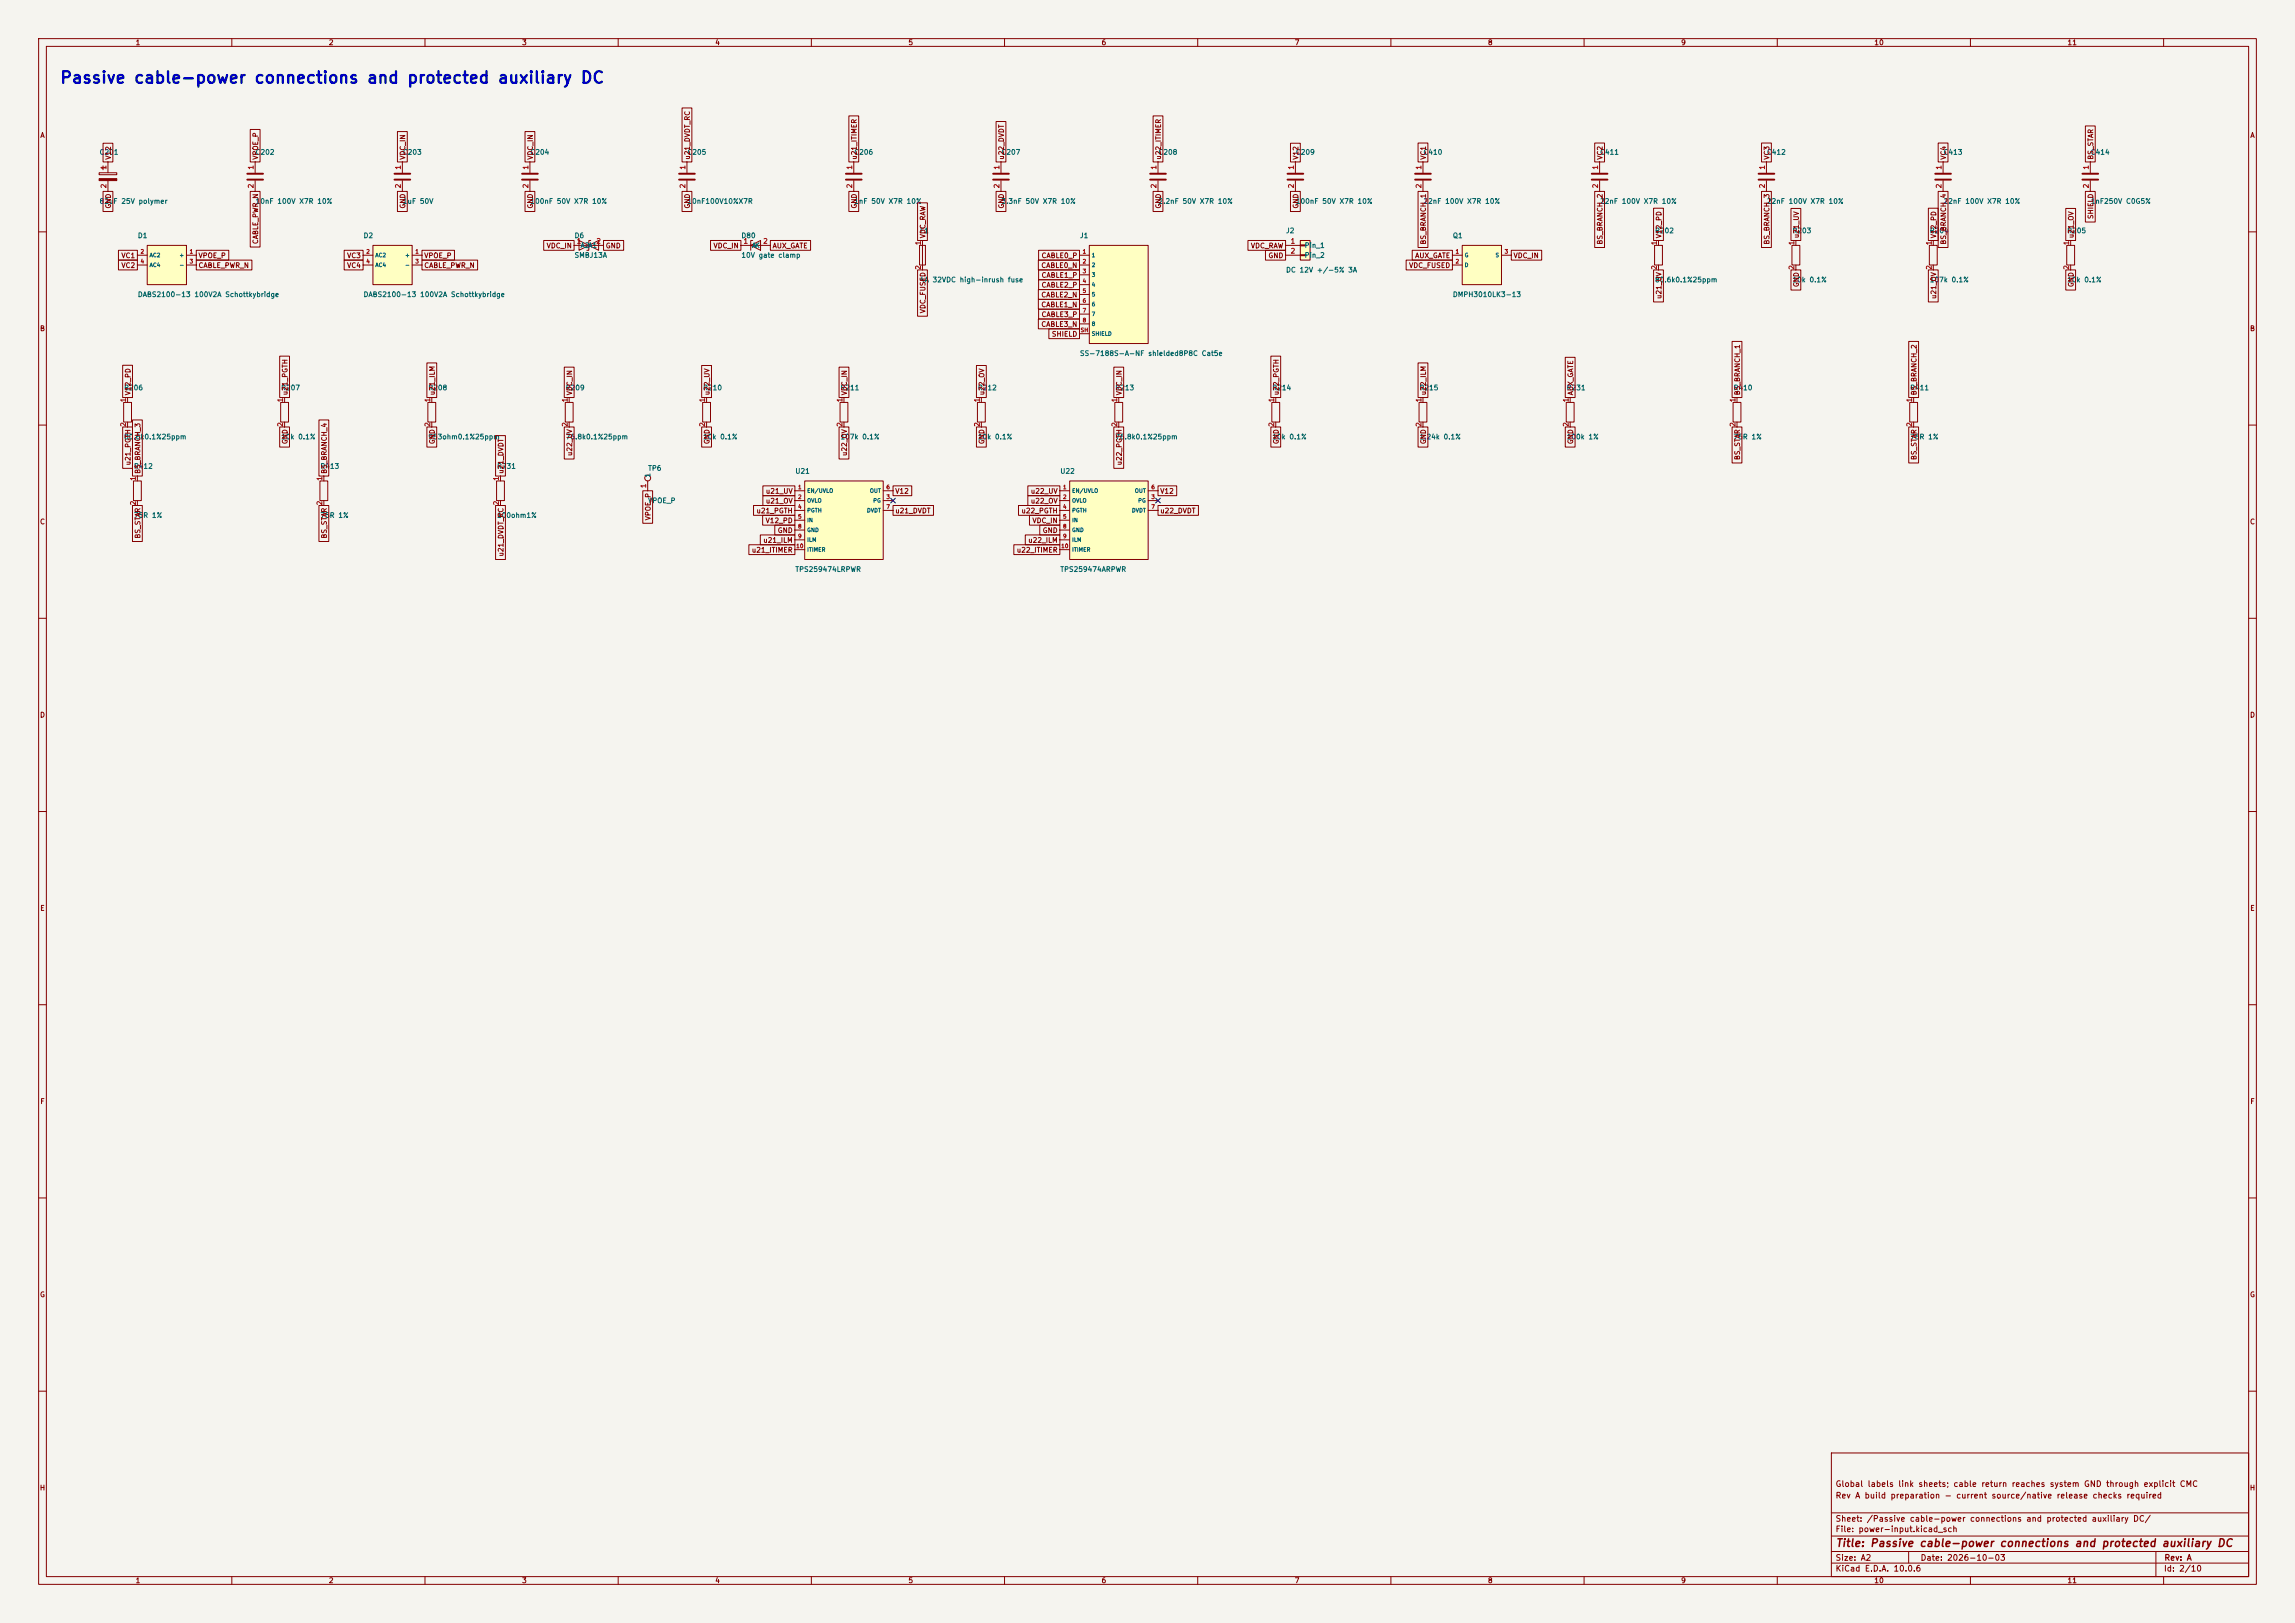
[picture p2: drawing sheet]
<svg xmlns="http://www.w3.org/2000/svg" width="594mm" height="420mm" viewBox="0 0 594 420" stroke-linecap="round" stroke-linejoin="round" font-family="sans-serif">
<defs><g id="words">
<text font-size="3" fill="#0000c2" x="15.3" y="22.3">Passive cable-power connections and protected auxiliary DC</text>
<text font-size="2" fill="#840000" x="475" y="400.8">Title: Passive cable-power connections and protected auxiliary DC</text>
<g font-size="1.5" fill="#840000">
<text x="475" y="388.1">Rev A build preparation - current source/native release checks required</text>
<text x="475" y="385.1">Global labels link sheets; cable return reaches system GND through explicit CMC</text>
<text x="475" y="394.1">Sheet: /Passive cable-power connections and protected auxiliary DC/</text>
<text x="475" y="396.8">File: power-input.kicad_sch</text>
<text x="475" y="407">KiCad E.D.A. 10.0.6</text>
<text x="475" y="404.2">Size: A2</text>
<text x="497" y="404.2">Date: 2026-10-03</text>
<text x="560" y="407">Id: 2/10</text>
<text x="560.1" y="404.2">Rev: A</text>
</g>
<g font-size="1.3" fill="#840000">
<text x="35" y="12">1</text>
<text x="85" y="12">2</text>
<text x="135" y="12">3</text>
<text x="185" y="12">4</text>
<text x="235" y="12">5</text>
<text x="285" y="12">6</text>
<text x="335" y="12">7</text>
<text x="385" y="12">8</text>
<text x="435" y="12">9</text>
<text x="485" y="12">10</text>
<text x="535" y="12">11</text>
<text x="10.3" y="36">A</text>
<text x="582.3" y="36">A</text>
<text x="29" y="41.5" transform="rotate(-90 29 41.5)">V12</text>
<text x="67.1" y="41.5" transform="rotate(-90 67.1 41.5)">VPOE_P</text>
<text x="105.2" y="41.5" transform="rotate(-90 105.2 41.5)">VDC_IN</text>
<text x="138.2" y="41.5" transform="rotate(-90 138.2 41.5)">VDC_IN</text>
<text x="178.9" y="41.5" transform="rotate(-90 178.9 41.5)">u21_DVDT_RC</text>
<text x="222" y="41.5" transform="rotate(-90 222 41.5)">u21_ITIMER</text>
<text x="260.1" y="41.5" transform="rotate(-90 260.1 41.5)">u22_DVDT</text>
<text x="300.8" y="41.5" transform="rotate(-90 300.8 41.5)">u22_ITIMER</text>
<text x="336.3" y="41.5" transform="rotate(-90 336.3 41.5)">V12</text>
<text x="369.4" y="41.5" transform="rotate(-90 369.4 41.5)">VC1</text>
<text x="415.1" y="41.5" transform="rotate(-90 415.1 41.5)">VC2</text>
<text x="458.3" y="41.5" transform="rotate(-90 458.3 41.5)">VC3</text>
<text x="504" y="41.5" transform="rotate(-90 504 41.5)">VC4</text>
<text x="542.1" y="41.5" transform="rotate(-90 542.1 41.5)">BS_STAR</text>
<text x="29" y="54.1" transform="rotate(-90 29 54.1)">GND</text>
<text x="105.2" y="54.1" transform="rotate(-90 105.2 54.1)">GND</text>
<text x="138.2" y="54.1" transform="rotate(-90 138.2 54.1)">GND</text>
<text x="178.9" y="54.1" transform="rotate(-90 178.9 54.1)">GND</text>
<text x="222" y="54.1" transform="rotate(-90 222 54.1)">GND</text>
<text x="260.1" y="54.1" transform="rotate(-90 260.1 54.1)">GND</text>
<text x="300.8" y="54.1" transform="rotate(-90 300.8 54.1)">GND</text>
<text x="336.3" y="54.1" transform="rotate(-90 336.3 54.1)">GND</text>
<text x="542.1" y="56.8" transform="rotate(-90 542.1 56.8)">SHIELD</text>
<text x="67.1" y="63.3" transform="rotate(-90 67.1 63.3)">CABLE_PWR_N</text>
<text x="141.4" y="64.6">VDC_IN</text>
<text x="156.7" y="64.6">GND</text>
<text x="184.5" y="64.6">VDC_IN</text>
<text x="199.8" y="64.6">AUX_GATE</text>
<text x="239.8" y="61.8" transform="rotate(-90 239.8 61.8)">VDC_RAW</text>
<text x="323.6" y="64.6">VDC_RAW</text>
<text x="369.4" y="63.4" transform="rotate(-90 369.4 63.4)">BS_BRANCH_1</text>
<text x="415.1" y="63.4" transform="rotate(-90 415.1 63.4)">BS_BRANCH_2</text>
<text x="430.3" y="61.8" transform="rotate(-90 430.3 61.8)">V12_PD</text>
<text x="458.3" y="63.4" transform="rotate(-90 458.3 63.4)">BS_BRANCH_3</text>
<text x="465.9" y="61.8" transform="rotate(-90 465.9 61.8)">u21_UV</text>
<text x="501.4" y="61.8" transform="rotate(-90 501.4 61.8)">V12_PD</text>
<text x="504" y="63.4" transform="rotate(-90 504 63.4)">BS_BRANCH_4</text>
<text x="537" y="61.8" transform="rotate(-90 537 61.8)">u21_OV</text>
<text x="31.3" y="67.1">VC1</text>
<text x="31.3" y="69.6">VC2</text>
<text x="51.2" y="69.6">CABLE_PWR_N</text>
<text x="51.2" y="67.1">VPOE_P</text>
<text x="89.7" y="67.1">VC3</text>
<text x="89.7" y="69.6">VC4</text>
<text x="109.7" y="67.1">VPOE_P</text>
<text x="109.7" y="69.6">CABLE_PWR_N</text>
<text x="269.4" y="69.6">CABLE0_N</text>
<text x="269.4" y="67.1">CABLE0_P</text>
<text x="328.2" y="67.1">GND</text>
<text x="364.6" y="69.6">VDC_FUSED</text>
<text x="366.1" y="67.1">AUX_GATE</text>
<text x="391.6" y="67.1">VDC_IN</text>
<text x="269.4" y="77.3">CABLE2_N</text>
<text x="269.4" y="72.2">CABLE1_P</text>
<text x="269.4" y="74.7">CABLE2_P</text>
<text x="430.3" y="77.5" transform="rotate(-90 430.3 77.5)">u21_UV</text>
<text x="465.9" y="74.4" transform="rotate(-90 465.9 74.4)">GND</text>
<text x="501.4" y="77.5" transform="rotate(-90 501.4 77.5)">u21_OV</text>
<text x="537" y="74.4" transform="rotate(-90 537 74.4)">GND</text>
<text x="239.8" y="81.2" transform="rotate(-90 239.8 81.2)">VDC_FUSED</text>
<text x="269.4" y="79.8">CABLE1_N</text>
<text x="269.4" y="82.3">CABLE3_P</text>
<text x="10.2" y="86">B</text>
<text x="269.4" y="84.9">CABLE3_N</text>
<text x="272.1" y="87.4">SHIELD</text>
<text x="582.2" y="86">B</text>
<text x="34.1" y="102.4" transform="rotate(-90 34.1 102.4)">V12_PD</text>
<text x="74.7" y="102.4" transform="rotate(-90 74.7 102.4)">u21_PGTH</text>
<text x="112.8" y="102.4" transform="rotate(-90 112.8 102.4)">u21_ILM</text>
<text x="148.4" y="102.4" transform="rotate(-90 148.4 102.4)">VDC_IN</text>
<text x="183.9" y="102.4" transform="rotate(-90 183.9 102.4)">u22_UV</text>
<text x="219.5" y="102.4" transform="rotate(-90 219.5 102.4)">VDC_IN</text>
<text x="255.1" y="102.4" transform="rotate(-90 255.1 102.4)">u22_OV</text>
<text x="290.6" y="102.4" transform="rotate(-90 290.6 102.4)">VDC_IN</text>
<text x="331.3" y="102.4" transform="rotate(-90 331.3 102.4)">u22_PGTH</text>
<text x="369.4" y="102.4" transform="rotate(-90 369.4 102.4)">u22_ILM</text>
<text x="407.5" y="102.4" transform="rotate(-90 407.5 102.4)">AUX_GATE</text>
<text x="450.6" y="102.4" transform="rotate(-90 450.6 102.4)">BS_BRANCH_1</text>
<text x="496.4" y="102.4" transform="rotate(-90 496.4 102.4)">BS_BRANCH_2</text>
<text x="74.7" y="115.1" transform="rotate(-90 74.7 115.1)">GND</text>
<text x="112.8" y="115.1" transform="rotate(-90 112.8 115.1)">GND</text>
<text x="148.4" y="118.1" transform="rotate(-90 148.4 118.1)">u22_UV</text>
<text x="183.9" y="115.1" transform="rotate(-90 183.9 115.1)">GND</text>
<text x="219.5" y="118.1" transform="rotate(-90 219.5 118.1)">u22_OV</text>
<text x="255.1" y="115.1" transform="rotate(-90 255.1 115.1)">GND</text>
<text x="331.3" y="115.1" transform="rotate(-90 331.3 115.1)">GND</text>
<text x="369.4" y="115.1" transform="rotate(-90 369.4 115.1)">GND</text>
<text x="407.5" y="115.1" transform="rotate(-90 407.5 115.1)">GND</text>
<text x="450.6" y="119.2" transform="rotate(-90 450.6 119.2)">BS_STAR</text>
<text x="496.4" y="119.2" transform="rotate(-90 496.4 119.2)">BS_STAR</text>
<text x="34.1" y="120.6" transform="rotate(-90 34.1 120.6)">u21_PGTH</text>
<text x="36.6" y="122.7" transform="rotate(-90 36.6 122.7)">BS_BRANCH_3</text>
<text x="84.9" y="122.7" transform="rotate(-90 84.9 122.7)">BS_BRANCH_4</text>
<text x="130.6" y="122.7" transform="rotate(-90 130.6 122.7)">u21_DVDT</text>
<text x="290.6" y="120.6" transform="rotate(-90 290.6 120.6)">u22_PGTH</text>
<text x="198.1" y="130.6">u21_OV</text>
<text x="198.1" y="128.1">u21_UV</text>
<text x="231.6" y="128.1">V12</text>
<text x="266.7" y="128.1">u22_UV</text>
<text x="266.7" y="130.6">u22_OV</text>
<text x="300.2" y="128.1">V12</text>
<text x="10.2" y="136">C</text>
<text x="168.7" y="134.8" transform="rotate(-90 168.7 134.8)">VPOE_P</text>
<text x="195.7" y="133.1">u21_PGTH</text>
<text x="198" y="135.7">V12_PD</text>
<text x="231.6" y="133.1">u21_DVDT</text>
<text x="264.2" y="133.1">u22_PGTH</text>
<text x="267.1" y="135.7">VDC_IN</text>
<text x="300.2" y="133.1">u22_DVDT</text>
<text x="582.2" y="136">C</text>
<text x="36.6" y="139.5" transform="rotate(-90 36.6 139.5)">BS_STAR</text>
<text x="84.9" y="139.5" transform="rotate(-90 84.9 139.5)">BS_STAR</text>
<text x="194.5" y="143.3">u21_ITIMER</text>
<text x="197.4" y="140.8">u21_ILM</text>
<text x="201.2" y="138.2">GND</text>
<text x="263" y="143.3">u22_ITIMER</text>
<text x="266" y="140.8">u22_ILM</text>
<text x="269.7" y="138.2">GND</text>
<text x="130.6" y="144.2" transform="rotate(-90 130.6 144.2)">u21_DVDT_RC</text>
<text x="10.2" y="186">D</text>
<text x="582.2" y="186">D</text>
<text x="10.3" y="236">E</text>
<text x="582.3" y="236">E</text>
<text x="10.3" y="286">F</text>
<text x="582.3" y="286">F</text>
<text x="10.2" y="336">G</text>
<text x="582.2" y="336">G</text>
<text x="10.2" y="386">H</text>
<text x="582.2" y="386">H</text>
<text x="35" y="410">1</text>
<text x="85" y="410">2</text>
<text x="135" y="410">3</text>
<text x="185" y="410">4</text>
<text x="235" y="410">5</text>
<text x="285" y="410">6</text>
<text x="335" y="410">7</text>
<text x="385" y="410">8</text>
<text x="435" y="410">9</text>
<text x="485" y="410">10</text>
<text x="535" y="410">11</text>
</g>
<g font-size="1.3" fill="#006464">
<text x="25.6" y="40.3">C201</text>
<text x="66" y="40.3">C202</text>
<text x="104.1" y="40.3">C203</text>
<text x="137.1" y="40.3">C204</text>
<text x="177.8" y="40.3">C205</text>
<text x="221" y="40.3">C206</text>
<text x="259.1" y="40.3">C207</text>
<text x="299.7" y="40.3">C208</text>
<text x="335.3" y="40.3">C209</text>
<text x="368.3" y="40.3">C410</text>
<text x="414" y="40.3">C411</text>
<text x="457.2" y="40.3">C412</text>
<text x="502.9" y="40.3">C413</text>
<text x="541" y="40.3">C414</text>
<text x="25.6" y="53">82uF 25V polymer</text>
<text x="66" y="53">10nF 100V X7R 10%</text>
<text x="104.1" y="53">1uF 50V</text>
<text x="137.1" y="53">100nF 50V X7R 10%</text>
<text x="177.8" y="53">10nF100V10%X7R</text>
<text x="221" y="53">1nF 50V X7R 10%</text>
<text x="259.1" y="53">3.3nF 50V X7R 10%</text>
<text x="299.7" y="53">2.2nF 50V X7R 10%</text>
<text x="335.3" y="53">100nF 50V X7R 10%</text>
<text x="368.3" y="53">22nF 100V X7R 10%</text>
<text x="414" y="53">22nF 100V X7R 10%</text>
<text x="457.2" y="53">22nF 100V X7R 10%</text>
<text x="502.9" y="53">22nF 100V X7R 10%</text>
<text x="541" y="53">1nF250V C0G5%</text>
<text x="35.5" y="61.9">D1</text>
<text x="94" y="61.9">D2</text>
<text x="148.6" y="61.9">D6</text>
<text x="150.1" y="64.5">A2A1</text>
<text x="191.8" y="61.9">D80</text>
<text x="194.5" y="64.5">AK</text>
<text x="238" y="60.7">F1</text>
<text x="279.4" y="61.9">J1</text>
<text x="332.7" y="60.7">J2</text>
<text x="337.5" y="64.5">Pin_1</text>
<text x="375.9" y="61.9">Q1</text>
<text x="428.2" y="60.7">R202</text>
<text x="463.8" y="60.7">R203</text>
<text x="499.3" y="60.7">R204</text>
<text x="534.9" y="60.7">R205</text>
<text x="148.6" y="67">SMBJ13A</text>
<text x="191.8" y="67">10V gate clamp</text>
<text x="332.7" y="70.8">DC 12V +/-5% 3A</text>
<text x="337.5" y="67">Pin_2</text>
<text x="35.5" y="77.2">DABS2100-13 100V2A Schottkybridge</text>
<text x="94" y="77.2">DABS2100-13 100V2A Schottkybridge</text>
<text x="238" y="73.4">4A 32VDC high-inrush fuse</text>
<text x="375.9" y="77.2">DMPH3010LK3-13</text>
<text x="428.2" y="73.4">80.6k0.1%25ppm</text>
<text x="463.8" y="73.4">10k 0.1%</text>
<text x="499.3" y="73.4">107k 0.1%</text>
<text x="534.9" y="73.4">10k 0.1%</text>
<text x="279.4" y="92.4">SS-7188S-A-NF shielded8P8C Cat5e</text>
<text x="32" y="101.3">R206</text>
<text x="72.6" y="101.3">R207</text>
<text x="110.7" y="101.3">R208</text>
<text x="146.3" y="101.3">R209</text>
<text x="181.8" y="101.3">R210</text>
<text x="217.4" y="101.3">R211</text>
<text x="253" y="101.3">R212</text>
<text x="288.5" y="101.3">R213</text>
<text x="329.2" y="101.3">R214</text>
<text x="367.3" y="101.3">R215</text>
<text x="405.4" y="101.3">R231</text>
<text x="448.5" y="101.3">R410</text>
<text x="494.3" y="101.3">R411</text>
<text x="32" y="114">80.6k0.1%25ppm</text>
<text x="72.6" y="114">10k 0.1%</text>
<text x="110.7" y="114">953ohm0.1%25ppm</text>
<text x="146.3" y="114">76.8k0.1%25ppm</text>
<text x="181.8" y="114">10k 0.1%</text>
<text x="217.4" y="114">107k 0.1%</text>
<text x="253" y="114">10k 0.1%</text>
<text x="288.5" y="114">76.8k0.1%25ppm</text>
<text x="329.2" y="114">10k 0.1%</text>
<text x="367.3" y="114">1.24k 0.1%</text>
<text x="405.4" y="114">100k 1%</text>
<text x="448.5" y="114">75R 1%</text>
<text x="494.3" y="114">75R 1%</text>
<text x="34.5" y="121.6">R412</text>
<text x="82.8" y="121.6">R413</text>
<text x="128.5" y="121.6">R731</text>
<text x="167.6" y="122.1">TP6</text>
<text x="168.6" y="123.7" transform="rotate(-90 168.6 123.7)">1</text>
<text x="205.7" y="122.9">U21</text>
<text x="274.3" y="122.9">U22</text>
<text x="167.6" y="130.5">VPOE_P</text>
<text x="34.5" y="134.3">75R 1%</text>
<text x="82.8" y="134.3">75R 1%</text>
<text x="128.5" y="134.3">100ohm1%</text>
<text x="205.7" y="148.3">TPS259474LRPWR</text>
<text x="274.3" y="148.3">TPS259474ARPWR</text>
</g>
<g font-size="1.3" fill="#a90000">
<text x="27.8" y="44" transform="rotate(-90 27.8 44)">1</text>
<text x="65.9" y="44" transform="rotate(-90 65.9 44)">1</text>
<text x="104" y="44" transform="rotate(-90 104 44)">1</text>
<text x="137" y="44" transform="rotate(-90 137 44)">1</text>
<text x="177.7" y="44" transform="rotate(-90 177.7 44)">1</text>
<text x="220.8" y="44" transform="rotate(-90 220.8 44)">1</text>
<text x="258.9" y="44" transform="rotate(-90 258.9 44)">1</text>
<text x="299.6" y="44" transform="rotate(-90 299.6 44)">1</text>
<text x="335.1" y="44" transform="rotate(-90 335.1 44)">1</text>
<text x="368.2" y="44" transform="rotate(-90 368.2 44)">1</text>
<text x="413.9" y="44" transform="rotate(-90 413.9 44)">1</text>
<text x="457.1" y="44" transform="rotate(-90 457.1 44)">1</text>
<text x="502.8" y="44" transform="rotate(-90 502.8 44)">1</text>
<text x="540.9" y="44" transform="rotate(-90 540.9 44)">1</text>
<text x="27.8" y="48.9" transform="rotate(-90 27.8 48.9)">2</text>
<text x="65.9" y="48.9" transform="rotate(-90 65.9 48.9)">2</text>
<text x="104" y="48.9" transform="rotate(-90 104 48.9)">2</text>
<text x="137" y="48.9" transform="rotate(-90 137 48.9)">2</text>
<text x="177.7" y="48.9" transform="rotate(-90 177.7 48.9)">2</text>
<text x="220.8" y="48.9" transform="rotate(-90 220.8 48.9)">2</text>
<text x="258.9" y="48.9" transform="rotate(-90 258.9 48.9)">2</text>
<text x="299.6" y="48.9" transform="rotate(-90 299.6 48.9)">2</text>
<text x="335.1" y="48.9" transform="rotate(-90 335.1 48.9)">2</text>
<text x="368.2" y="48.9" transform="rotate(-90 368.2 48.9)">2</text>
<text x="413.9" y="48.9" transform="rotate(-90 413.9 48.9)">2</text>
<text x="457.1" y="48.9" transform="rotate(-90 457.1 48.9)">2</text>
<text x="502.8" y="48.9" transform="rotate(-90 502.8 48.9)">2</text>
<text x="540.9" y="48.9" transform="rotate(-90 540.9 48.9)">2</text>
<text x="149.1" y="63.4">1</text>
<text x="154.2" y="63.4">2</text>
<text x="192.3" y="63.4">1</text>
<text x="197.4" y="63.4">2</text>
<text x="238.6" y="63.6" transform="rotate(-90 238.6 63.6)">1</text>
<text x="333.9" y="63.4">1</text>
<text x="333.9" y="65.9">2</text>
<text x="429.1" y="63.6" transform="rotate(-90 429.1 63.6)">1</text>
<text x="464.7" y="63.6" transform="rotate(-90 464.7 63.6)">1</text>
<text x="500.2" y="63.6" transform="rotate(-90 500.2 63.6)">1</text>
<text x="535.8" y="63.6" transform="rotate(-90 535.8 63.6)">1</text>
<text x="238.6" y="69.9" transform="rotate(-90 238.6 69.9)">2</text>
<text x="429.1" y="69.9" transform="rotate(-90 429.1 69.9)">2</text>
<text x="464.7" y="69.9" transform="rotate(-90 464.7 69.9)">2</text>
<text x="500.2" y="69.9" transform="rotate(-90 500.2 69.9)">2</text>
<text x="535.8" y="69.9" transform="rotate(-90 535.8 69.9)">2</text>
<text x="32.9" y="104.2" transform="rotate(-90 32.9 104.2)">1</text>
<text x="73.5" y="104.2" transform="rotate(-90 73.5 104.2)">1</text>
<text x="111.6" y="104.2" transform="rotate(-90 111.6 104.2)">1</text>
<text x="147.2" y="104.2" transform="rotate(-90 147.2 104.2)">1</text>
<text x="182.7" y="104.2" transform="rotate(-90 182.7 104.2)">1</text>
<text x="218.3" y="104.2" transform="rotate(-90 218.3 104.2)">1</text>
<text x="253.9" y="104.2" transform="rotate(-90 253.9 104.2)">1</text>
<text x="289.4" y="104.2" transform="rotate(-90 289.4 104.2)">1</text>
<text x="330.1" y="104.2" transform="rotate(-90 330.1 104.2)">1</text>
<text x="368.2" y="104.2" transform="rotate(-90 368.2 104.2)">1</text>
<text x="406.3" y="104.2" transform="rotate(-90 406.3 104.2)">1</text>
<text x="449.4" y="104.2" transform="rotate(-90 449.4 104.2)">1</text>
<text x="495.2" y="104.2" transform="rotate(-90 495.2 104.2)">1</text>
<text x="32.9" y="110.6" transform="rotate(-90 32.9 110.6)">2</text>
<text x="73.5" y="110.6" transform="rotate(-90 73.5 110.6)">2</text>
<text x="111.6" y="110.6" transform="rotate(-90 111.6 110.6)">2</text>
<text x="147.2" y="110.6" transform="rotate(-90 147.2 110.6)">2</text>
<text x="182.7" y="110.6" transform="rotate(-90 182.7 110.6)">2</text>
<text x="218.3" y="110.6" transform="rotate(-90 218.3 110.6)">2</text>
<text x="253.9" y="110.6" transform="rotate(-90 253.9 110.6)">2</text>
<text x="289.4" y="110.6" transform="rotate(-90 289.4 110.6)">2</text>
<text x="330.1" y="110.6" transform="rotate(-90 330.1 110.6)">2</text>
<text x="368.2" y="110.6" transform="rotate(-90 368.2 110.6)">2</text>
<text x="406.3" y="110.6" transform="rotate(-90 406.3 110.6)">2</text>
<text x="449.4" y="110.6" transform="rotate(-90 449.4 110.6)">2</text>
<text x="495.2" y="110.6" transform="rotate(-90 495.2 110.6)">2</text>
<text x="35.4" y="124.6" transform="rotate(-90 35.4 124.6)">1</text>
<text x="83.7" y="124.6" transform="rotate(-90 83.7 124.6)">1</text>
<text x="129.4" y="124.6" transform="rotate(-90 129.4 124.6)">1</text>
<text x="35.4" y="130.9" transform="rotate(-90 35.4 130.9)">2</text>
<text x="83.7" y="130.9" transform="rotate(-90 83.7 130.9)">2</text>
<text x="129.4" y="130.9" transform="rotate(-90 129.4 130.9)">2</text>
<text x="167.5" y="126.5" transform="rotate(-90 167.5 126.5)">1</text>
</g>
<g font-size="1" fill="#a90000">
<text x="36.3" y="65.9">2</text>
<text x="49" y="65.9">1</text>
<text x="94.7" y="65.9">2</text>
<text x="107.4" y="65.9">1</text>
<text x="280.1" y="65.9">1</text>
<text x="376.6" y="65.9">1</text>
<text x="389.3" y="65.9">3</text>
<text x="36.3" y="68.4">4</text>
<text x="49" y="68.4">3</text>
<text x="94.7" y="68.4">4</text>
<text x="107.4" y="68.4">3</text>
<text x="280.1" y="68.4">2</text>
<text x="280.1" y="70.9">3</text>
<text x="376.6" y="68.4">2</text>
<text x="280.1" y="73.5">4</text>
<text x="280.1" y="76">5</text>
<text x="280.1" y="78.6">6</text>
<text x="280.1" y="81.1">7</text>
<text x="280.1" y="83.6">8</text>
<text x="279.6" y="86.2">SH</text>
<text x="206.4" y="126.8">1</text>
<text x="206.4" y="129.4">2</text>
<text x="206.4" y="131.9">4</text>
<text x="229.3" y="129.4">3</text>
<text x="229.3" y="126.8">6</text>
<text x="229.3" y="131.9">7</text>
<text x="275" y="126.8">1</text>
<text x="275" y="129.4">2</text>
<text x="275" y="131.9">4</text>
<text x="297.9" y="129.4">3</text>
<text x="297.9" y="126.8">6</text>
<text x="297.9" y="131.9">7</text>
<text x="206.4" y="134.4">5</text>
<text x="206.4" y="137">8</text>
<text x="275" y="134.4">5</text>
<text x="275" y="137">8</text>
<text x="206" y="142.1">10</text>
<text x="206.4" y="139.5">9</text>
<text x="274.5" y="142.1">10</text>
<text x="275" y="139.5">9</text>
</g>
<g font-size="1" fill="#006464">
<text x="38.6" y="66.8">AC2</text>
<text x="38.6" y="69.3">AC4</text>
<text x="46.3" y="66.8">+</text>
<text x="46.3" y="69.3">-</text>
<text x="97" y="66.8">AC2</text>
<text x="97" y="69.3">AC4</text>
<text x="104.7" y="66.8">+</text>
<text x="104.7" y="69.3">-</text>
<text x="282.4" y="66.8">1</text>
<text x="282.4" y="69.3">2</text>
<text x="282.4" y="71.9">3</text>
<text x="379" y="66.8">G</text>
<text x="379" y="69.3">D</text>
<text x="387" y="66.8">S</text>
<text x="282.4" y="74.4">4</text>
<text x="282.4" y="77">5</text>
<text x="282.4" y="79.5">6</text>
<text x="282.4" y="82">7</text>
<text x="282.4" y="84.6">8</text>
<text x="282.4" y="87.1">SHIELD</text>
<text x="208.8" y="127.8">EN/UVLO</text>
<text x="208.8" y="130.3">OVLO</text>
<text x="225" y="127.8">OUT</text>
<text x="225.9" y="130.3">PG</text>
<text x="277.4" y="127.8">EN/UVLO</text>
<text x="277.4" y="130.3">OVLO</text>
<text x="293.6" y="127.8">OUT</text>
<text x="294.5" y="130.3">PG</text>
<text x="208.8" y="132.8">PGTH</text>
<text x="208.8" y="135.4">IN</text>
<text x="208.8" y="137.9">GND</text>
<text x="224.3" y="132.8">DVDT</text>
<text x="277.4" y="132.8">PGTH</text>
<text x="277.4" y="135.4">IN</text>
<text x="277.4" y="137.9">GND</text>
<text x="292.9" y="132.8">DVDT</text>
<text x="208.8" y="140.5">ILM</text>
<text x="208.8" y="143">ITIMER</text>
<text x="277.4" y="140.5">ILM</text>
<text x="277.4" y="143">ITIMER</text>
</g>
</g></defs>
<path d="M0 0h594v420h-594z" fill="#f5f4ef" stroke="#f5f4ef" stroke-width=".26"/>
<g fill="none" stroke="#840000" stroke-width=".26">
<path d="M10 10h574v400h-574zM12 12h570v396h-570zM60 10v2M110 10v2M160 10v2M210 10v2M260 10v2M310 10v2M360 10v2M410 10v2M460 10v2M510 10v2"/>
<path d="M560 10v2M10 60h2M582 60h2M10 110h2M181.9 104.1h2v5.1h-2zM182.9 102.9v1.2M182.9 109.2v1.3M217.4 104.1h2.1v5.1h-2.1zM218.4 102.9v1.2M218.4 109.2v1.3M582 110h2M167.6 124.5v2.5"/>
<path d="M10 160h2M582 160h2M10 210h2M582 210h2M10 260h2M582 260h2M10 310h2M582 310h2M10 360h2M474 376h108v32h-108zM582 360h2M474 397.5h108"/>
<path d="M474 391.5h108M60 408v2M110 408v2M160 408v2M210 408v2M260 408v2M310 408v2M360 408v2M410 408v2M460 408v2M474 404.5h108M474 401.5h108"/>
<path d="M494 401.5v3M510 408v2M558 401.5v6.5M560 408v2"/>
<circle cx="167.6" cy="123.7" r=".76"/>
</g>
<path d="M96.5 63.5h10.2v10.2h-10.2z" fill="#ffffc2"/>
<path d="M368.3 41.9v2.8M368.3 46.7v2.8M94 66h2.5M94 68.6h2.5M96.5 63.5h10.2v10.2h-10.2zM106.7 66h2.5M106.7 68.6h2.5M329.2 104.1h2v5.1h-2zM330.2 102.9v1.2M330.2 109.2v1.3" fill="none" stroke="#840000" stroke-width=".26"/>
<path d="M366.3 45h4M366.3 46.5h4" fill="none" stroke="#840000" stroke-width=".51"/>
<path d="M378.5 63.5h10.1v10.2h-10.1z" fill="#ffffc2"/>
<g fill="none" stroke="#840000" stroke-width=".26">
<path d="M221 41.9v2.8M221 46.7v2.8M259.1 41.9v2.8M259.1 46.7v2.8M238 63.5h1.5v5.1h-1.5zM238.8 62.2v7.7M375.9 66h2.6M375.9 68.6h2.6M378.5 63.5h10.1v10.2h-10.1zM388.6 66h2.6M367.3 104.1h2v5.1h-2zM368.3 102.9v1.2"/>
<path d="M368.3 109.2v1.3"/>
</g>
<path d="M218.9 45h4.1M218.9 46.5h4.1M257 45h4.1M257 46.5h4.1" fill="none" stroke="#840000" stroke-width=".51"/>
<path d="M281.9 63.5h15.3v25.4h-15.3z" fill="#ffffc2"/>
<g fill="none" stroke="#840000" stroke-width=".26">
<path d="M299.7 41.9v2.8M299.7 46.7v2.8M335.3 41.9v2.8M335.3 46.7v2.8M279.4 66h2.5M279.4 68.6h2.5M279.4 71.1h2.5M279.4 73.7h2.5M279.4 76.2h2.5M279.4 78.7h2.5M281.9 63.5h15.3v25.4h-15.3zM279.4 81.3h2.5"/>
<path d="M279.4 83.8h2.5M279.4 86.4h2.5"/>
</g>
<path d="M297.7 45h4.1M297.7 46.5h4.1M333.2 45h4.1M333.2 46.5h4.1" fill="none" stroke="#840000" stroke-width=".51"/>
<path d="M336.5 62.2h2.6v5.1h-2.6z" fill="#ffffc2"/>
<g fill="none" stroke="#840000" stroke-width=".26">
<path d="M25.7 44.7h4.5v.5h-4.5zM26.2 43.4h1M26.7 42.9v1M27.9 41.9v2.8M27.9 46.7v2.8M66 41.9v2.8M66 46.7v2.8M137.2 41.9v2.8M137.2 46.7v2.8M414 41.9v2.8M414 46.7v2.8M457.2 41.9v2.8"/>
<path d="M457.2 46.7v2.8M502.9 41.9v2.8M502.9 46.7v2.8M541 41.9v2.8M541 46.7v2.8M332.7 63.5h3.8M332.7 66h3.8M336.5 62.2h2.6v5.1h-2.6zM336.5 63.4h1.3v.2h-1.3zM336.5 65.9h1.3v.3h-1.3zM428.2 63.5h2.1v5.1h-2.1zM429.3 62.2v1.3"/>
<path d="M429.3 68.6v1.3M463.8 63.5h2v5.1h-2zM464.8 62.2v1.3M464.8 68.6v1.3M499.4 63.5h2v5.1h-2zM500.4 62.2v1.3M500.4 68.6v1.3M534.9 63.5h2.1v5.1h-2.1zM535.9 62.2v1.3M535.9 68.6v1.3M72.6 104.1h2.1v5.1h-2.1zM73.7 102.9v1.2"/>
<path d="M73.7 109.2v1.3M110.7 104.1h2.1v5.1h-2.1zM111.8 102.9v1.2M111.8 109.2v1.3M405.4 104.1h2v5.1h-2zM406.4 102.9v1.2M406.4 109.2v1.3M448.6 104.1h2v5.1h-2zM449.6 102.9v1.2M449.6 109.2v1.3M494.3 104.1h2v5.1h-2zM495.3 102.9v1.2"/>
<path d="M495.3 109.2v1.3M82.8 124.5h2v5h-2zM83.8 123.2v1.3M83.8 129.5v1.3M128.5 124.5h2.1v5h-2.1zM129.5 123.2v1.3M129.5 129.5v1.3"/>
</g>
<path d="M64 45h4.1M64 46.5h4.1M135.1 45h4.1M135.1 46.5h4.1M412 45h4.1M412 46.5h4.1M455.2 45h4M455.2 46.5h4M500.9 45h4.1M500.9 46.5h4.1M539 45h4.1M539 46.5h4.1" fill="none" stroke="#840000" stroke-width=".51"/>
<path d="M25.7 46.2h4.5v.5h-4.5z" fill="#840000" stroke="#840000" stroke-width=".26"/>
<path d="M276.9 124.5h20.3v20.3h-20.3z" fill="#ffffc2"/>
<g fill="none" stroke="#840000" stroke-width=".26">
<path d="M253 104.1h2v5.1h-2zM254 102.9v1.2M254 109.2v1.3M288.5 104.1h2.1v5.1h-2.1zM289.6 102.9v1.2M289.6 109.2v1.3M274.3 127h2.6M274.3 129.5h2.6M274.3 132.1h2.6M274.3 134.6h2.6M274.3 137.2h2.6M274.3 139.7h2.6"/>
<path d="M276.9 124.5h20.3v20.3h-20.3zM297.2 127h2.5M297.2 129.5h2.5M297.2 132.1h2.5M274.3 142.2h2.6"/>
</g>
<path d="M208.3 124.5h20.3v20.3h-20.3z" fill="#ffffc2"/>
<g fill="none" stroke="#840000" stroke-width=".26">
<path d="M177.8 41.9v2.8M177.8 46.7v2.8M148.6 63.5h7.6M149.9 62.2v2.6l5-2.6v2.6zM152.9 62.2h-.5v2.6h-.5M191.8 63.5h7.6M194.3 63.5l2.5-1.3v2.6zM194.8 62.2h-.5v2.6M32 104.1h2v5.1h-2zM33 102.9v1.2M33 109.2v1.3M146.3 104.1h2v5.1h-2z"/>
<path d="M147.3 102.9v1.2M147.3 109.2v1.3M34.5 124.5h2.1v5h-2.1zM35.6 123.2v1.3M35.6 129.5v1.3M205.7 127h2.6M205.7 129.5h2.6M205.7 132.1h2.6M205.7 134.6h2.6M205.7 137.2h2.6M205.7 139.7h2.6M208.3 124.5h20.3v20.3h-20.3z"/>
<path d="M228.6 127h2.5M228.6 129.5h2.5M228.6 132.1h2.5M205.7 142.2h2.6"/>
</g>
<path d="M175.8 45h4M175.8 46.5h4" fill="none" stroke="#840000" stroke-width=".51"/>
<path d="M38.1 63.5h10.2v10.2h-10.2z" fill="#ffffc2"/>
<g fill="none" stroke="#840000" stroke-width=".26">
<path d="M26.7 37.1h2.5v4.8h-2.5zM64.8 33.5h2.5v8.4h-2.5zM102.9 34h2.5v7.9h-2.5zM135.9 34h2.5v7.9h-2.5zM176.5 27.9h2.6v14h-2.6zM219.7 30h2.6v11.9h-2.6zM257.8 31.4h2.6v10.5h-2.6zM298.4 30h2.6v11.9h-2.6zM334 37.1h2.6v4.8h-2.6zM367 37h2.6v4.9h-2.6zM412.7 37h2.6v4.9h-2.6zM455.9 37h2.6v4.9h-2.6z"/>
<path d="M501.6 37h2.6v4.9h-2.6zM539.7 32.6h2.6v9.3h-2.6zM26.7 49.5h2.5v5.2h-2.5zM64.8 49.5h2.5v14.4h-2.5zM102.9 49.5h2.5v5.2h-2.5zM104.1 41.9v2.8M104.1 46.7v2.8M135.9 49.5h2.5v5.2h-2.5zM176.5 49.5h2.6v5.2h-2.6zM219.7 49.5h2.6v5.2h-2.6zM237.5 52.5h2.5v9.7h-2.5zM257.8 49.5h2.6v5.2h-2.6z"/>
<path d="M298.4 49.5h2.6v5.2h-2.6zM334 49.5h2.6v5.2h-2.6zM367 49.5h2.6v14.5h-2.6zM412.7 49.5h2.6v14.5h-2.6zM428 53.9h2.5v8.3h-2.5zM455.9 49.5h2.6v14.5h-2.6zM463.5 53.9h2.6v8.3h-2.6zM499.1 53.9h2.6v8.3h-2.6zM501.6 49.5h2.6v14.5h-2.6zM534.7 53.9h2.5v8.3h-2.5zM539.7 49.5h2.6v8h-2.6zM30.7 64.8h4.9v2.5h-4.9z"/>
<path d="M30.7 67.3h4.9v2.6h-4.9zM35.6 66h2.5M35.6 68.6h2.5M38.1 63.5h10.2v10.2h-10.2zM48.3 66h2.5M48.3 68.6h2.5M50.8 67.3h14.4v2.6h-14.4zM50.8 64.8h8.4v2.5h-8.4zM89.1 64.8h4.9v2.5h-4.9zM89.1 67.3h4.9v2.6h-4.9zM109.2 64.8h8.4v2.5h-8.4zM109.2 67.3h14.4v2.6h-14.4z"/>
<path d="M140.7 62.2h7.9v2.6h-7.9zM156.2 62.2h5.2v2.6h-5.2zM183.9 62.2h7.9v2.6h-7.9zM199.4 62.2h10.4v2.6h-10.4zM237.5 69.9h2.5v11.9h-2.5zM268.8 67.3h10.6v2.6h-10.6zM268.8 74.9h10.6v2.6h-10.6zM268.8 77.5h10.6v2.5h-10.6zM268.8 69.8h10.6v2.6h-10.6zM268.8 72.4h10.6v2.5h-10.6zM268.8 64.8h10.6v2.5h-10.6zM323 62.2h9.7v2.6h-9.7z"/>
<path d="M327.5 64.8h5.2v2.5h-5.2zM363.9 67.3h12v2.6h-12zM365.5 64.8h10.4v2.5h-10.4zM391.2 64.8h7.8v2.5h-7.8zM428 69.9h2.5v8.2h-2.5zM463.5 69.9h2.6v5.2h-2.6zM499.1 69.9h2.6v8.2h-2.6zM534.7 69.9h2.5v5.2h-2.5zM31.7 94.5h2.6v8.4h-2.6zM72.4 92.2h2.5v10.7h-2.5zM110.5 93.9h2.5v9h-2.5zM146 95h2.6v7.9h-2.6z"/>
<path d="M181.6 94.6h2.6v8.3h-2.6zM217.2 95h2.5v7.9h-2.5zM252.7 94.6h2.6v8.3h-2.6zM268.8 82.5h10.6v2.6h-10.6zM268.8 80h10.6v2.6h-10.6zM271.5 85.1h7.9v2.5h-7.9zM288.3 95h2.5v7.9h-2.5zM328.9 92.2h2.6v10.7h-2.6zM367 93.9h2.6v9h-2.6zM405.1 92.5h2.6v10.4h-2.6zM448.3 88.4h2.6v14.5h-2.6zM494 88.4h2.6v14.5h-2.6z"/>
<path d="M31.7 110.5h2.6v10.7h-2.6zM34.3 108.7h2.5v14.5h-2.5zM72.4 110.5h2.5v5.2h-2.5zM82.5 108.7h2.6v14.5h-2.6zM110.5 110.5h2.5v5.2h-2.5zM128.3 112.7h2.5v10.5h-2.5zM146 110.5h2.6v8.3h-2.6zM181.6 110.5h2.6v5.2h-2.6zM217.2 110.5h2.5v8.3h-2.5zM252.7 110.5h2.6v5.2h-2.6zM288.3 110.5h2.5v10.7h-2.5zM328.9 110.5h2.6v5.2h-2.6z"/>
<path d="M367 110.5h2.6v5.2h-2.6zM405.1 110.5h2.6v5.2h-2.6zM448.3 110.5h2.6v9.3h-2.6zM494 110.5h2.6v9.3h-2.6zM34.3 130.8h2.5v9.3h-2.5zM82.5 130.8h2.6v9.3h-2.6zM128.3 130.8h2.5v14h-2.5zM166.4 127h2.5v8.4h-2.5zM195 130.8h10.7v2.6h-10.7zM196.8 138.4h8.9v2.6h-8.9zM197.4 133.3h8.3v2.6h-8.3zM197.5 128.3h8.2v2.5h-8.2z"/>
<path d="M197.5 125.7h8.2v2.6h-8.2zM200.5 135.9h5.2v2.5h-5.2zM231.1 125.7h4.9v2.6h-4.9zM231.1 130.8h10.5v2.6h-10.5zM263.6 130.8h10.7v2.6h-10.7zM265.4 138.4h8.9v2.6h-8.9zM266 125.7h8.3v2.6h-8.3zM266 128.3h8.3v2.5h-8.3zM266.5 133.3h7.8v2.6h-7.8zM269.1 135.9h5.2v2.5h-5.2zM299.7 130.8h10.5v2.6h-10.5zM299.7 125.7h4.9v2.6h-4.9z"/>
<path d="M193.8 141h11.9v2.5h-11.9zM262.4 141h11.9v2.5h-11.9z"/>
</g>
<path d="M102.1 45h4.1M102.1 46.5h4.1" fill="none" stroke="#840000" stroke-width=".51"/>
<path d="M230.5 128.9l1.2 1.2M231.7 128.9l-1.2 1.2M299.1 128.9l1.2 1.2M300.3 128.9l-1.2 1.2" fill="none" stroke="#000084" stroke-width=".26"/>
<use href="#words"/>
</svg>
